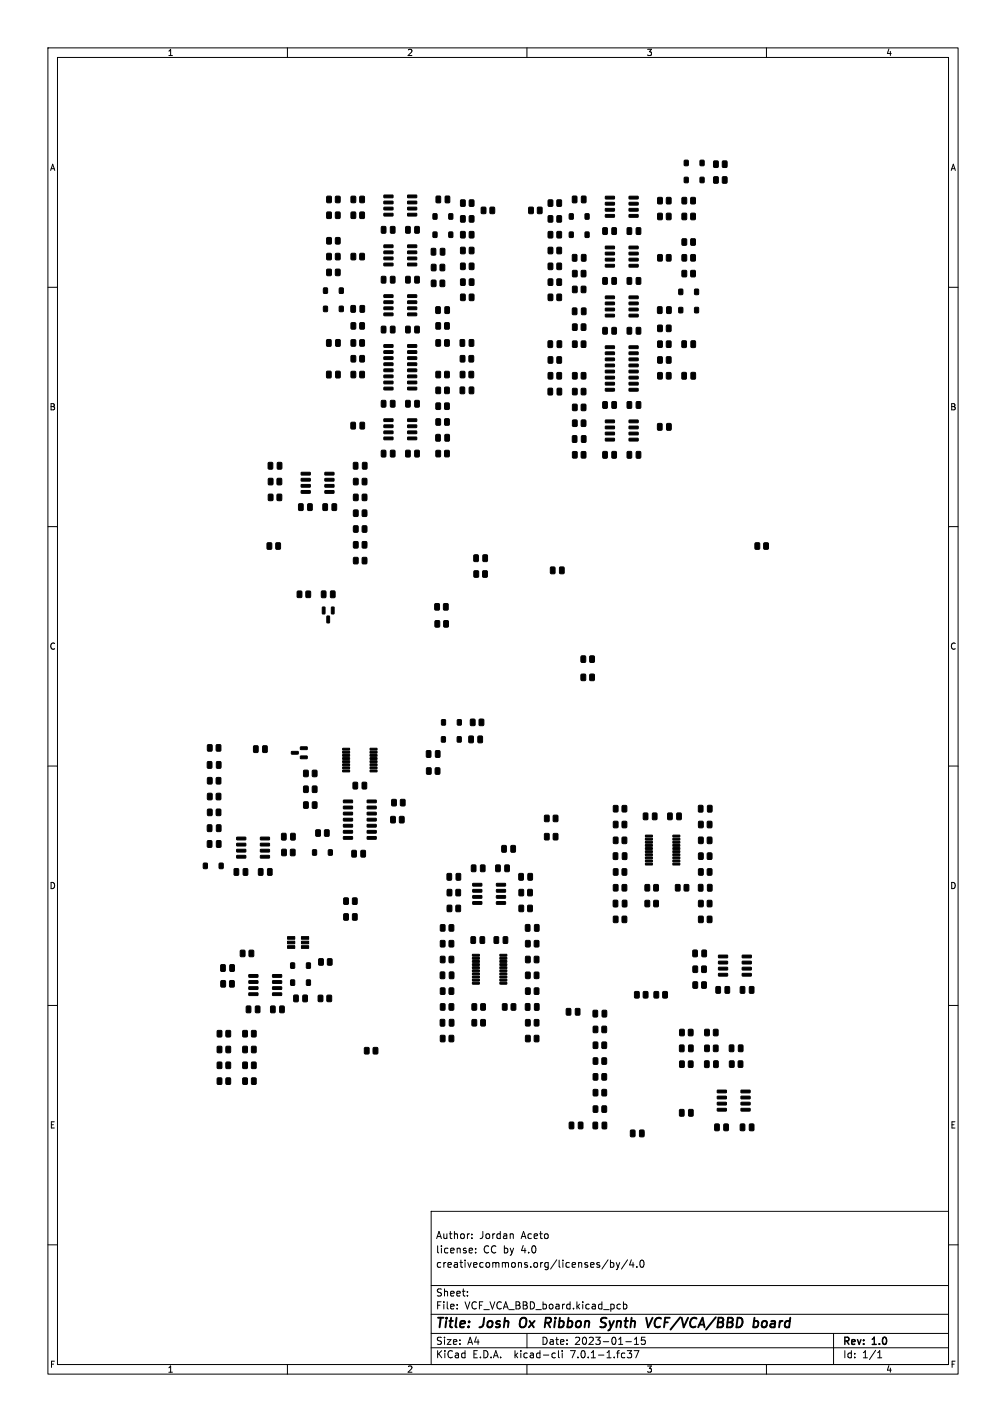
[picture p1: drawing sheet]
<svg xmlns="http://www.w3.org/2000/svg" width="210mm" height="297mm" viewBox="0 0 210 297" stroke-linecap="round" stroke-linejoin="round" font-family="sans-serif">
<defs><g id="words">
<g font-size="2.8">
<text x="91" y="277.8">Title:</text>
<text x="100.4" y="277.8">Josh</text>
<text x="109.2" y="277.8">Ox Ribbon</text>
<text x="127.3" y="277.8">Synth</text>
<text x="137.5" y="277.8">VCF/VCA/BBD</text>
<text x="160.4" y="277.8">board</text>
</g>
<g font-size="2.1">
<text x="91" y="261.9">license:</text>
<text x="91" y="258.9">Author:</text>
<text x="100.1" y="258.9">Jordan</text>
<text x="100.9" y="261.9">CC by</text>
<text x="108.8" y="258.9">Aceto</text>
<text x="108.8" y="261.9">4.0</text>
<text x="91" y="264.9">creativecommons.org/licenses/by/4.0</text>
<text x="91" y="273.6">File:</text>
<text x="91" y="270.9">Sheet:</text>
<text x="97" y="273.6">VCF_VCA_BBD_board.kicad_pcb</text>
<text x="91" y="281">Size:</text>
<text x="97.6" y="281">A4</text>
<text x="113" y="281">Date:</text>
<text x="119.9" y="281">2023-01-15</text>
<text x="176" y="281.2">Rev:</text>
<text x="182.2" y="281.2">1.0</text>
<text x="91" y="283.8">KiCad</text>
<text x="98.7" y="283.8">E.D.A.</text>
<text x="107.4" y="283.8">kicad-cli</text>
<text x="119.2" y="283.8">7.0.1-1.fc37</text>
<text x="176" y="283.8">Id:</text>
<text x="180" y="283.8">1/1</text>
</g>
<g font-size="1.8">
<text x="35" y="11.8">1</text>
<text x="85" y="11.8">2</text>
<text x="135" y="11.8">3</text>
<text x="185" y="11.8">4</text>
<text x="10.4" y="35.8">A</text>
<text x="198.4" y="35.8">A</text>
<text x="10.3" y="85.8">B</text>
<text x="198.3" y="85.8">B</text>
<text x="10.3" y="135.8">C</text>
<text x="198.3" y="135.8">C</text>
<text x="10.3" y="185.8">D</text>
<text x="198.3" y="185.8">D</text>
<text x="10.4" y="235.8">E</text>
<text x="198.4" y="235.8">E</text>
<text x="10.4" y="285.8">F</text>
<text x="35" y="286.8">1</text>
<text x="85" y="286.8">2</text>
<text x="135" y="286.8">3</text>
<text x="185" y="286.8">4</text>
<text x="198.4" y="285.8">F</text>
</g>
</g></defs>
<g fill="none" stroke="#000" stroke-width=".21">
<path d="M10 10h190v277h-190zM12 12h186v273h-186zM60 10v2M110 10v2M160 10v2M10 60h2M198 60h2M10 110h2M198 110h2M10 160h2M198 160h2M10 210h2"/>
<path d="M198 210h2M10 260h2M90 253h108v32h-108zM98.5 258.6v.1M98.5 257.8v.1M106.9 257.7l.3 .2v.8M198 260h2M90 278.5h108M90 274.5h108M90 268.5h108M95.4 273.3v.1M95.4 272.5v.1"/>
<path d="M97.6 270.6v.1M97.6 269.8v.1M98.6 260.8l.1 .3-.8 .1M99.3 261.6v.1M99.3 260.8v.1M110 278.5v3M126.9 263.1l-1.3 2M127.4 263.2v1.5M127.4 263.8l.5-.1 .3 .3-.2 .6h-.6M128.6 263.7l.4 1M129 264.7l-.4 .5M129.1 272.4l.4 .1"/>
<path d="M129.4 263.7l-.4 1M129.5 273.3l-.4 .1M130.2 272.5l.4-.1 .3 .3-.2 .6h-.5M130.2 271.9v1.5M131 263.1l-1.3 2M131.8 263.1l-.4 1.1h1M132.2 263.7v1M132.4 279.7l.5-.4v1.5M132.9 264.6v.1M133.8 263.3l.1-.1a.8 .8 0 0 1 .6 .7 .8 .8 0 0 1-.6 .8 1 1 0 0 1-.1-1.4zM133.9 279.3v.7l.2-.1h.5l.1 .6-.3 .3-.5-.1M174 278.5v6.5"/>
<path d="M60 285v2M90 281.5h108M110 285v2M115.5 282.6l.4 .1M115.9 283.5l-.4 .1M116.6 282.1v1.3l.2 .2M117.4 282.1v.1M117.4 282.6v1M130.6 280.2h1.2M130.9 282.1h1l-.5 .6 .4 .1v.7l-.2 .1-.7-.1M132.4 282.1h1l-.7 1.5M132.4 280.8h.9"/>
<path d="M160 285v2M183.2 283.6h.9M183.2 282.5l.5-.4v1.5"/>
</g>
<path d="M108.6 275.9l-.1 .7 .2 .5M125.6 276.1l.7 .3 .2 .3-.3 .4-.7 .1M126.6 275.3a.85 .85 0 0 0-1 .1M136.2 275.2l-.9 2M137.2 275.3a1.11 1.11 0 0 0 0 1.9M157.6 275.9h.4l.2 .2v.7a.66 .66 0 0 1-.8 .4M159.8 275.9l-.5 .1-.2 .3v.7l.5 .2" fill="none" stroke="#000" stroke-width=".4"/>
<g fill="#000" stroke="#000" stroke-width=".21">
<path d="M142.9 37.1h.7v1h-.7zM142.9 33.5h.7v1.1h-.7zM146.2 37.1h.7v1h-.7zM146.2 33.5h.7v1.1h-.7zM149 37l.7-.1 .2 .1 .1 1-.2 .3h-.6l-.2-.2zM149 33.7l.7-.1 .2 .1 .1 1-.2 .3h-.6l-.2-.2zM150.8 37l.7-.1 .3 .1v1l-.2 .3h-.6l-.2-.2zM150.8 33.7l.7-.1 .3 .1v1l-.2 .3h-.6l-.2-.2zM68.2 49.7l.7-.1 .3 .1v1l-.2 .3h-.6l-.2-.2zM68.2 44.3h.7l.3 .1v1l-.2 .2-.6 .1-.2-.2zM68.2 53l.7-.1 .3 .1v1l-.2 .3h-.6l-.2-.2zM68.2 56.3l.7-.1 .3 .2v.9l-.2 .3h-.6l-.2-.2z"/>
<path d="M68.2 41h.7l.3 .1v1l-.2 .2-.6 .1-.2-.2zM70.1 49.7l.7-.1 .2 .1v1l-.1 .3h-.7l-.2-.2zM70.1 44.3h.7l.2 .1v1l-.1 .2-.7 .1-.2-.2zM70.1 53l.7-.1 .2 .1v1l-.1 .3h-.7l-.2-.2zM70.1 56.3l.7-.1 .2 .2v.9l-.1 .3h-.7l-.2-.2zM70.1 41h.7l.2 .1v1l-.1 .2-.7 .1-.2-.2zM73.3 44.3h.7l.3 .1v1l-.2 .2-.6 .1-.2-.2zM73.3 53l.7-.1 .3 .1v1l-.2 .3h-.6l-.2-.2zM73.3 41h.7l.3 .1v1l-.2 .2-.6 .1-.2-.2zM75.1 44.3h.8l.2 .1v1l-.2 .2-.6 .1-.2-.2zM75.1 53l.8-.1 .2 .1v1l-.2 .3h-.6l-.2-.2zM75.1 41h.8l.2 .1v1l-.2 .2-.6 .1-.2-.2z"/>
<path d="M79.6 47.4l.7-.1 .3 .1v1.1l-.2 .2h-.6l-.2-.1zM79.6 57.8l.7-.1 .3 .1v1.1l-.2 .2h-.6l-.2-.1zM80.2 55h1.8l.1 .5h-1.9zM80.2 53.7h1.8l.1 .5-1.9 .1zM80.2 52.4h1.8l.1 .5-1.9 .1zM80.2 51.2l1.8-.1 .1 .5-1.9 .1zM80.2 44.6l1.8-.1 .1 .5-1.9 .1zM80.2 43.3h1.8l.1 .5h-1.9zM80.2 42h1.8l.1 .5-1.9 .1zM80.2 40.8l1.8-.1 .1 .5-1.9 .1zM81.5 47.4l.7-.1 .3 .1v1.1l-.2 .2h-.6l-.2-.1zM81.5 57.8l.7-.1 .3 .1v1.1l-.2 .2h-.6l-.2-.1z"/>
<path d="M84.7 47.4l.7-.1 .2 .1 .1 1.1-.2 .2h-.6l-.2-.1zM84.7 57.8l.7-.1 .2 .1 .1 1.1-.2 .2h-.6l-.2-.1zM85.1 51.2l1.8-.1 .1 .5-1.8 .1zM85.1 52.4h1.8l.1 .5-1.8 .1zM85.1 53.7h1.8l.1 .5-1.8 .1zM85.1 55h1.8l.1 .5h-1.8zM85.1 40.8l1.8-.1 .1 .5-1.8 .1zM85.1 42h1.8l.1 .5-1.8 .1zM85.1 43.3h1.8l.1 .5h-1.8zM85.1 44.6l1.8-.1 .1 .5-1.8 .1zM86.6 47.4l.7-.1 .2 .1 .1 1.1-.2 .2h-.6l-.2-.1zM86.6 57.8l.7-.1 .2 .1 .1 1.1-.2 .2h-.6l-.2-.1z"/>
<path d="M90.1 51.9h.6l.3 .1v1.1l-.2 .2h-.6l-.2-.2zM90.1 55.3l.7-.1 .2 .1v1l-.1 .3h-.6l-.3-.2zM90.1 58.6l.7-.1 .2 .1v1l-.1 .3h-.6l-.3-.2zM90.4 48.5h.8v1.1h-.8zM91.1 41l.7-.1 .2 .2v1l-.1 .3h-.6l-.3-.2zM90.4 44.7h.8v1h-.8zM91.9 55.3l.7-.1 .2 .1 .1 1-.2 .3h-.6l-.2-.2zM91.9 58.6l.7-.1 .2 .1 .1 1-.2 .3h-.6l-.2-.2zM92 51.9h.6l.3 .1v1.1l-.2 .2h-.6l-.2-.2zM93 41l.7-.1 .2 .2v1l-.1 .3h-.6l-.3-.2zM93.7 48.5h.8v1.1h-.8zM93.7 44.7h.8v1h-.8z"/>
<path d="M96.2 51.7l.7-.1 .2 .2v1l-.1 .2h-.6l-.3-.1zM96.2 48.4l.7-.1 .2 .2v1l-.1 .2h-.6l-.3-.1zM96.2 41.8l.7-.1 .2 .2v1l-.1 .2h-.6l-.3-.1zM96.2 55l.7-.1 .2 .2v1l-.1 .2h-.6l-.3-.1zM96.2 58.3l.7-.1 .2 .2v1l-.1 .2h-.6l-.3-.1zM96.2 45.1l.7-.1 .2 .2v1l-.1 .2h-.6l-.3-.1zM98 51.7l.7-.1 .2 .2 .1 1-.2 .2h-.6l-.2-.1zM98 48.4l.7-.1 .2 .2 .1 1-.2 .2h-.6l-.2-.1zM98 41.8l.7-.1 .2 .2 .1 1-.2 .2h-.6l-.2-.1zM98 55l.7-.1 .2 .2 .1 1-.2 .2h-.6l-.2-.1zM98 58.3l.7-.1 .2 .2 .1 1-.2 .2h-.6l-.2-.1zM98 45.1l.7-.1 .2 .2 .1 1-.2 .2h-.6l-.2-.1z"/>
<path d="M100.5 43.3l.7-.1 .2 .2 .1 1-.2 .2h-.6l-.3-.1zM102.3 43.3l.7-.1 .3 .2v1l-.2 .2h-.6l-.2-.1zM110.4 43.3l.7-.1 .2 .2 .1 1-.2 .2h-.6l-.2-.1zM112.2 43.3l.7-.1 .3 .2v1l-.2 .2h-.6l-.2-.1zM114.5 55l.7-.1 .2 .2v1l-.1 .2h-.7l-.2-.1zM114.5 58.3l.7-.1 .2 .2v1l-.1 .2h-.7l-.2-.1zM114.5 51.7l.7-.1 .2 .2v1l-.1 .2h-.7l-.2-.1zM114.5 41.8l.7-.1 .2 .2v1l-.1 .2h-.7l-.2-.1zM114.5 48.4l.7-.1 .2 .2v1l-.1 .2h-.7l-.2-.1zM114.5 45.1l.7-.1 .2 .2v1l-.1 .2h-.7l-.2-.1zM116.3 55l.7-.1 .2 .2v1l-.1 .2h-.6l-.3-.1zM116.3 58.3l.7-.1 .2 .2v1l-.1 .2h-.6l-.3-.1z"/>
<path d="M116.3 51.7l.7-.1 .2 .2v1l-.1 .2h-.6l-.3-.1zM116.3 41.8l.7-.1 .2 .2v1l-.1 .2h-.6l-.3-.1zM116.3 48.4l.7-.1 .2 .2v1l-.1 .2h-.6l-.3-.1zM116.3 45.1l.7-.1 .2 .2v1l-.1 .2h-.6l-.3-.1zM118.9 44.7h.7v1h-.7zM118.9 48.5h.7v1.1h-.7zM119.5 41l.7-.1 .2 .2 .1 1-.2 .3h-.6l-.2-.2zM119.5 53.2l.7-.1 .2 .2 .1 1-.2 .3h-.6l-.2-.2zM119.6 56.5l.7-.1 .2 .2v1l-.2 .2-.6 .1-.2-.2zM122.2 44.7h.7v1h-.7zM121.4 56.5l.7-.1 .2 .2v1l-.1 .2-.6 .1-.3-.2zM121.4 41l.7-.1 .2 .2 .1 1-.2 .3h-.6l-.2-.2z"/>
<path d="M121.4 53.2l.7-.1 .2 .2 .1 1-.2 .3h-.6l-.2-.2zM122.2 48.5h.7v1.1h-.7zM125.9 47.6l.7-.1 .2 .2v1l-.2 .3h-.5l-.3-.2zM125.9 58l.7-.1 .2 .2v1l-.2 .3h-.5l-.3-.2zM126.4 44.8h1.8l.1 .5-1.9 .1zM126.4 43.6l1.8-.1 .1 .5-1.9 .1zM126.4 42.3h1.8l.1 .5h-1.9zM126.4 41h1.8l.1 .5-1.9 .1zM126.4 55.2h1.8l.1 .5-1.9 .1zM126.4 54l1.8-.1 .1 .5-1.9 .1zM126.4 52.7h1.8l.1 .5h-1.9zM126.4 51.4h1.8l.1 .5-1.9 .1z"/>
<path d="M127.8 47.6l.7-.1 .2 .2v1l-.2 .3h-.5l-.3-.2zM127.8 58l.7-.1 .2 .2v1l-.2 .3h-.5l-.3-.2zM131 58l.6-.1 .3 .2v1l-.2 .3h-.6l-.2-.2zM131 47.6l.6-.1 .3 .2v1l-.2 .3h-.6l-.2-.2zM131.3 41h1.9v.5l-1.8 .1zM131.3 42.3h1.9v.5h-1.8zM131.3 43.6l1.9-.1v.5l-1.8 .1zM131.3 44.8h1.9v.5l-1.8 .1zM131.3 51.4h1.9v.5l-1.8 .1zM131.3 52.7h1.9v.5h-1.8zM131.3 54l1.9-.1v.5l-1.8 .1zM131.3 55.2h1.9v.5l-1.8 .1z"/>
<path d="M132.9 58l.6-.1 .3 .2v1l-.2 .3h-.6l-.2-.2zM132.9 47.6l.6-.1 .3 .2v1l-.2 .3h-.6l-.2-.2zM137.3 41.3l.7-.1 .3 .2v1l-.2 .2h-.6l-.2-.1zM137.3 53.2l.7-.1 .3 .2v1l-.2 .2h-.6l-.2-.1zM137.3 44.6l.7-.1 .3 .2v1l-.2 .2h-.6l-.2-.1zM139.2 41.3l.7-.1 .2 .2v1l-.1 .2h-.7l-.2-.1zM139.2 53.2l.7-.1 .2 .2v1l-.1 .2h-.7l-.2-.1zM139.2 44.6l.7-.1 .2 .2v1l-.1 .2h-.7l-.2-.1zM142.4 41.3l.7-.1 .2 .2 .1 1-.2 .2h-.6l-.2-.1zM142.4 56.5l.7-.1 .2 .2 .1 1-.2 .2-.6 .1-.2-.2zM142.4 53.2l.7-.1 .2 .2 .1 1-.2 .2h-.6l-.2-.1zM142.4 44.6l.7-.1 .2 .2 .1 1-.2 .2h-.6l-.2-.1z"/>
<path d="M142.4 49.9l.7-.1 .2 .2 .1 1-.2 .2h-.6l-.2-.1zM144.2 41.3l.7-.1 .3 .2v1l-.2 .2h-.6l-.2-.1zM144.2 56.5l.7-.1 .3 .2v1l-.2 .2-.6 .1-.2-.2zM144.2 53.2l.7-.1 .3 .2v1l-.2 .2h-.6l-.2-.1zM144.2 44.6l.7-.1 .3 .2v1l-.2 .2h-.6l-.2-.1zM144.2 49.9l.7-.1 .3 .2v1l-.2 .2h-.6l-.2-.1zM67.6 64h.7v1.1h-.7zM67.6 60.2h.7v1h-.7zM68.2 77.6l.7-.1 .2 .2v1l-.1 .2-.6 .1-.2-.2zM68.2 71l.7-.1 .2 .2v1l-.1 .2-.6 .1-.2-.2zM70.1 77.6l.7-.1 .2 .2v1l-.1 .2-.6 .1-.2-.2zM70.1 71l.7-.1 .2 .2v1l-.1 .2-.6 .1-.2-.2z"/>
<path d="M70.9 64h.7v1.1h-.7zM70.9 60.2h.7v1h-.7zM73.3 74.3l.7-.1 .3 .2v1l-.2 .2h-.6l-.2-.1zM73.3 67.4h.7l.3 .1v1l-.2 .3h-.6l-.2-.2zM73.3 63.9l.7-.1 .2 .1v1.1l-.1 .2h-.6l-.3-.1zM73.3 71l.7-.1 .3 .2v1l-.2 .2h-.6l-.2-.1zM73.3 77.6l.7-.1 .3 .2v1l-.2 .2h-.6l-.2-.1zM75.1 74.3l.8-.1 .2 .2v1l-.2 .2h-.6l-.2-.1zM75.1 67.4h.8l.2 .1v1l-.2 .3h-.6l-.2-.2zM75.1 71l.8-.1 .2 .2v1l-.2 .2h-.6l-.2-.1zM75.1 77.6l.8-.1 .2 .2v1l-.2 .2h-.6l-.2-.1zM75.2 63.9l.7-.1 .2 .1v1.1l-.1 .2h-.6l-.3-.1z"/>
<path d="M79.6 68.2l.7-.1 .3 .2v1l-.2 .2-.6 .1-.2-.2zM80.2 78.4l1.8-.1 .1 .5-1.9 .1zM80.2 77.1h1.8l.1 .5h-1.9zM80.2 75.8h1.8l.1 .5-1.9 .1zM80.2 74.5h1.8l.1 .5-1.9 .1zM80.2 73.3l1.8-.1 .1 .5-1.9 .1zM80.2 72h1.8l.1 .5-1.9 .1zM80.2 65.4h1.8l.1 .5h-1.9zM80.2 64.1h1.8l.1 .5-1.9 .1zM80.2 62.9l1.8-.1 .1 .5-1.9 .1zM80.2 61.6h1.8l.1 .5h-1.9zM81.5 68.2l.7-.1 .3 .2v1l-.2 .2-.6 .1-.2-.2z"/>
<path d="M84.7 68.2l.7-.1 .2 .2 .1 1-.2 .2-.6 .1-.2-.2zM85.1 72h1.8l.1 .5-1.8 .1zM85.1 73.3l1.8-.1 .1 .5-1.8 .1zM85.1 74.5h1.8l.1 .5-1.8 .1zM85.1 75.8h1.8l.1 .5-1.8 .1zM85.1 77.1h1.8l.1 .5h-1.8zM85.1 78.4l1.8-.1 .1 .5-1.8 .1zM85.1 61.6h1.8l.1 .5h-1.8zM85.1 62.9l1.8-.1 .1 .5-1.8 .1zM85.1 64.1h1.8l.1 .5-1.8 .1zM85.1 65.4h1.8l.1 .5h-1.8zM86.6 68.2l.7-.1 .2 .2 .1 1-.2 .2-.6 .1-.2-.2z"/>
<path d="M91 64.1l.7-.1 .2 .2v1l-.1 .3h-.6l-.2-.2zM91 77.6l.7-.1 .3 .2v1l-.2 .2h-.6l-.2-.1zM91 67.4h.7l.3 .1v1l-.2 .3h-.6l-.2-.2zM91 71l.7-.1 .3 .2v1l-.2 .2h-.6l-.2-.1zM92.9 77.6l.7-.1 .2 .2v1l-.1 .2h-.7l-.2-.1zM92.9 67.4h.7l.2 .1v1l-.1 .3h-.7l-.2-.2zM92.9 71l.7-.1 .2 .2v1l-.1 .2h-.7l-.2-.1zM92.9 64.1l.7-.1 .2 .2v1l-.1 .3h-.6l-.2-.2zM96.1 71l.7-.1 .2 .2v1l-.1 .2-.6 .1-.3-.2zM96.1 77.6l.7-.1 .3 .2v1l-.2 .2h-.6l-.2-.1zM96.1 74.3l.7-.1 .3 .2v1l-.2 .2h-.6l-.2-.1zM96.2 61.5l.7-.1 .2 .2v1l-.1 .2h-.6l-.3-.2z"/>
<path d="M98 71l.7-.1 .2 .2v1l-.1 .2-.6 .1-.3-.2zM97.9 77.6l.7-.1 .3 .2v1l-.2 .2h-.6l-.2-.1zM97.9 74.3l.7-.1 .3 .2v1l-.2 .2h-.6l-.2-.1zM98 61.5l.7-.1 .2 .2 .1 1-.2 .2h-.6l-.2-.2zM114.5 77.9l.7-.1 .2 .1v1l-.1 .3h-.7l-.2-.2zM114.5 74.6l.7-.1 .2 .1v1l-.1 .3h-.7l-.2-.2zM114.4 71.2h.7l.3 .1v1.1l-.2 .2h-.6l-.2-.1zM114.5 61.5l.7-.1 .2 .2v1l-.1 .2h-.7l-.2-.2zM116.3 77.9l.7-.1 .2 .1v1l-.1 .3h-.6l-.3-.2zM116.3 74.6l.7-.1 .2 .1v1l-.1 .3h-.6l-.3-.2zM116.3 61.5l.7-.1 .2 .2v1l-.1 .2h-.6l-.3-.2zM116.3 71.2h.7l.3 .1v1.1l-.2 .2h-.6l-.2-.1z"/>
<path d="M119.6 59.8h.7l.2 .1v1l-.2 .2-.6 .1-.2-.2zM119.5 64.4l.7-.1 .2 .2 .1 1-.2 .2h-.6l-.2-.1zM119.6 71.3l.7-.1 .2 .1v1l-.2 .3h-.6l-.2-.2zM119.6 67.7l.7-.1 .2 .2v1l-.2 .2h-.6l-.2-.1zM119.6 77.9l.7-.1 .2 .1v1l-.2 .3h-.6l-.2-.2zM121.4 59.8h.7l.2 .1v1l-.1 .2-.6 .1-.3-.2zM121.4 71.3l.7-.1 .2 .1v1l-.1 .3h-.6l-.3-.2zM121.4 67.7l.7-.1 .2 .2v1l-.1 .2h-.6l-.3-.1zM121.4 77.9l.7-.1 .2 .1v1l-.1 .3h-.6l-.3-.2zM121.4 64.4l.7-.1 .2 .2 .1 1-.2 .2h-.6l-.2-.1zM125.9 68.4h.7l.2 .1v1.1l-.2 .2h-.5l-.3-.1zM126.4 65.7l1.8-.1 .1 .5-1.9 .1z"/>
<path d="M126.4 64.4h1.8l.1 .5h-1.9zM126.4 63.1h1.8l.1 .5-1.9 .1zM126.4 61.8h1.8l.1 .5-1.9 .1zM126.4 78.6h1.8l.1 .5-1.9 .1zM126.4 77.3h1.8l.1 .5-1.9 .1zM126.4 76.1l1.8-.1 .1 .5-1.9 .1zM126.4 74.8h1.8l.1 .5h-1.9zM126.4 73.5h1.8l.1 .5-1.9 .1zM126.4 72.3l1.8-.1 .1 .5-1.9 .1zM127.8 68.4h.7l.2 .1v1.1l-.2 .2h-.5l-.3-.1zM131 68.4h.6l.3 .1v1.1l-.2 .2h-.6l-.2-.1zM132.9 68.4h.6l.3 .1v1.1l-.2 .2h-.6l-.2-.1z"/>
<path d="M131.3 61.8h1.9v.5l-1.8 .1zM131.3 63.1h1.9v.5l-1.8 .1zM131.3 64.4h1.9v.5h-1.8zM131.3 65.7l1.9-.1v.5l-1.8 .1zM131.3 72.3l1.9-.1v.5l-1.8 .1zM131.3 73.5h1.9v.5l-1.8 .1zM131.3 74.8h1.9v.5h-1.8zM131.3 76.1l1.9-.1v.5l-1.8 .1zM131.3 77.3h1.9v.5l-1.8 .1zM131.3 78.6h1.9v.5l-1.8 .1zM137.3 64.1l.7-.1 .2 .2v1l-.1 .3h-.6l-.2-.2zM137.3 77.9l.7-.1 .3 .1v1l-.2 .3h-.6l-.2-.2z"/>
<path d="M137.3 71.3l.7-.1 .3 .1v1l-.2 .3h-.6l-.2-.2zM137.3 68l.7-.1 .3 .1v1l-.2 .3h-.6l-.2-.2zM137.3 74.6l.7-.1 .3 .1v1l-.2 .3h-.6l-.2-.2zM139.2 77.9l.7-.1 .2 .1v1l-.1 .3h-.7l-.2-.2zM139.2 71.3l.7-.1 .2 .1v1l-.1 .3h-.7l-.2-.2zM139.2 64.1l.7-.1 .2 .2v1l-.1 .3h-.6l-.2-.2zM139.2 68l.7-.1 .2 .1v1l-.1 .3h-.7l-.2-.2zM139.2 74.6l.7-.1 .2 .1v1l-.1 .3h-.7l-.2-.2zM141.7 64.2h.8v1.1h-.8zM141.7 60.4h.8v1.1h-.8zM142.4 71.2h.7l.2 .1v1.1l-.1 .2h-.6l-.3-.1zM142.4 77.8h.7l.2 .1v1.1l-.1 .2h-.6l-.3-.1z"/>
<path d="M144.3 71.2h.7l.2 .1v1.1l-.1 .2h-.6l-.3-.1zM144.3 77.8h.7l.2 .1v1.1l-.1 .2h-.6l-.3-.1zM145 64.2h.8v1.1h-.8zM145 60.4h.8v1.1h-.8zM56 96.6h.7l.2 .1 .1 1.1-.2 .2h-.6l-.2-.1zM57.9 96.6h.7l.2 .1 .1 1.1-.2 .2h-.6l-.2-.1zM62.9 98.7l1.8-.1 .1 .5-1.9 .1zM67.8 98.7l1.9-.1v.5l-1.8 .1zM73.8 96.6h.7l.2 .1v1.1l-.1 .2h-.6l-.2-.1zM73.3 88.2h.7l.2 .1v1.1l-.1 .2h-.6l-.3-.1zM75.7 96.6h.7l.2 .1v1.1l-.1 .2h-.6l-.2-.1zM75.2 88.2h.7l.2 .1v1.1l-.1 .2h-.6l-.3-.1z"/>
<path d="M79.6 83.7l.7-.1 .3 .2v1l-.2 .2-.6 .1-.2-.2zM79.6 94.1l.7-.1 .3 .2v1l-.2 .2-.6 .1-.2-.2zM80.2 80.9h1.8l.1 .5h-1.9zM80.2 79.6h1.8l.1 .5-1.9 .1zM80.2 91.3h1.8l.1 .5-1.9 .1zM80.2 90h1.8l.1 .5-1.9 .1zM80.2 88.8l1.8-.1 .1 .5-1.9 .1zM80.2 87.5h1.8l.1 .5h-1.9zM81.5 83.7l.7-.1 .3 .2v1l-.2 .2-.6 .1-.2-.2zM81.5 94.1l.7-.1 .3 .2v1l-.2 .2-.6 .1-.2-.2zM84.7 94.1l.7-.1 .2 .2 .1 1-.2 .2-.6 .1-.2-.2zM84.7 83.7l.7-.1 .2 .2 .1 1-.2 .2-.6 .1-.2-.2z"/>
<path d="M85.1 79.6h1.8l.1 .5-1.8 .1zM85.1 80.9h1.8l.1 .5h-1.8zM85.1 87.5h1.8l.1 .5h-1.8zM85.1 88.8l1.8-.1 .1 .5-1.8 .1zM85.1 90h1.8l.1 .5-1.8 .1zM85.1 91.3h1.8l.1 .5-1.8 .1zM86.6 94.1l.7-.1 .2 .2 .1 1-.2 .2-.6 .1-.2-.2zM86.6 83.7l.7-.1 .2 .2 .1 1-.2 .2-.6 .1-.2-.2zM91 80.9l.7-.1 .3 .2v1l-.2 .2h-.6l-.2-.1zM91 90.8l.7-.1 .2 .2v1l-.1 .2-.6 .1-.2-.2zM91 87.5l.7-.1 .3 .2v1l-.2 .2h-.6l-.2-.1zM91 84.2l.7-.1 .3 .2v1l-.2 .2h-.6l-.2-.1z"/>
<path d="M91 94.1l.7-.1 .3 .2v1l-.2 .2h-.6l-.2-.1zM92.9 80.9l.7-.1 .2 .2v1l-.1 .2h-.7l-.2-.1zM92.9 87.5l.7-.1 .2 .2v1l-.1 .2h-.7l-.2-.1zM92.9 84.2l.7-.1 .2 .2v1l-.1 .2h-.7l-.2-.1zM92.9 94.1l.7-.1 .2 .2v1l-.1 .2h-.7l-.2-.1zM92.9 90.8l.7-.1 .2 .2v1l-.1 .2-.6 .1-.2-.2zM96.1 80.9l.7-.1 .2 .2v1l-.1 .2-.6 .1-.3-.2zM98 80.9l.7-.1 .2 .2v1l-.1 .2-.6 .1-.3-.2zM114.4 81.1h.7l.3 .1v1.1l-.2 .2h-.6l-.2-.1zM116.3 81.1h.7l.3 .1v1.1l-.2 .2h-.6l-.2-.1zM119.5 91h.7l.2 .1 .1 1.1-.2 .2h-.6l-.2-.1zM119.6 84.5l.7-.1 .2 .1v1l-.2 .3h-.6l-.2-.2z"/>
<path d="M119.6 87.8l.7-.1 .2 .1v1l-.2 .3h-.6l-.2-.2zM119.6 94.4l.7-.1 .2 .2v.9l-.2 .3h-.6l-.2-.2zM119.6 81.2l.7-.1 .2 .1v1l-.2 .3h-.6l-.2-.2zM121.4 84.5l.7-.1 .2 .1v1l-.1 .3h-.6l-.3-.2zM121.4 87.8l.7-.1 .2 .1v1l-.1 .3h-.6l-.3-.2zM121.4 94.4l.7-.1 .2 .2v.9l-.1 .3h-.6l-.3-.2zM121.4 91h.7l.2 .1 .1 1.1-.2 .2h-.6l-.2-.1zM121.4 81.2l.7-.1 .2 .1v1l-.1 .3h-.6l-.3-.2zM125.9 83.9h.7l.2 .1v1.1l-.2 .2h-.5l-.3-.1zM125.9 94.3h.7l.2 .1v1.1l-.2 .2h-.5l-.3-.1zM126.4 91.6l1.8-.1 .1 .5-1.9 .1zM126.4 90.3h1.8l.1 .5h-1.9z"/>
<path d="M126.4 89h1.8l.1 .5-1.9 .1zM126.4 87.8l1.8-.1 .1 .5-1.9 .1zM126.4 81.2l1.8-.1 .1 .5-1.9 .1zM126.4 79.9l1.8-.1 .1 .5-1.9 .1zM127.8 83.9h.7l.2 .1v1.1l-.2 .2h-.5l-.3-.1zM127.8 94.3h.7l.2 .1v1.1l-.2 .2h-.5l-.3-.1zM131 83.9h.6l.3 .1v1.1l-.2 .2h-.6l-.2-.1zM131 94.3h.6l.3 .1v1.1l-.2 .2h-.6l-.2-.1zM131.3 87.8l1.9-.1v.5l-1.8 .1zM131.3 89h1.9v.5l-1.8 .1zM131.3 90.3h1.9v.5h-1.8zM131.3 91.6l1.9-.1v.5l-1.8 .1z"/>
<path d="M131.3 79.9l1.9-.1v.5l-1.8 .1zM131.3 81.2l1.9-.1v.5l-1.8 .1zM132.9 83.9h.6l.3 .1v1.1l-.2 .2h-.6l-.2-.1zM132.9 94.3h.6l.3 .1v1.1l-.2 .2h-.6l-.2-.1zM137.3 88.5l.7-.1 .2 .2v1l-.1 .3h-.6l-.2-.2zM139.2 88.5l.7-.1 .2 .2v1l-.1 .3h-.6l-.2-.2zM55.8 113.4l.7-.1 .2 .2v1l-.1 .2h-.6l-.3-.1zM56.1 103.3l.7-.1 .2 .1v1l-.2 .3h-.6l-.2-.2zM56.1 100l.7-.1 .2 .1v1l-.2 .3h-.6l-.2-.2zM57.6 113.4l.7-.1 .3 .2v1l-.2 .2h-.6l-.2-.1zM57.9 103.3l.7-.1 .2 .1v1l-.1 .3h-.6l-.3-.2zM57.9 100l.7-.1 .2 .1v1l-.1 .3h-.6l-.3-.2z"/>
<path d="M62.4 105.3l.7-.1 .2 .1v1.1l-.2 .2h-.5l-.3-.1zM62.9 102.5h1.8l.1 .5h-1.9zM62.9 101.2h1.8l.1 .5-1.9 .1zM62.9 99.9h1.8l.1 .5-1.9 .1zM64.3 105.3l.7-.1 .2 .1v1.1l-.2 .2h-.5l-.3-.1zM67.5 105.3l.6-.1 .3 .1v1.1l-.2 .2h-.6l-.2-.1zM67.8 99.9h1.9v.5l-1.8 .1zM67.8 101.2h1.9v.5l-1.8 .1zM67.8 102.5h1.9v.5h-1.8zM69.4 105.3l.6-.1 .3 .1v1.1l-.2 .2h-.6l-.2-.1zM73.8 100l.7-.1 .3 .1v1l-.2 .3h-.6l-.2-.2zM73.8 113.2l.7-.1 .3 .1v1l-.2 .3h-.6l-.2-.2z"/>
<path d="M73.8 109.9l.7-.1 .3 .1v1l-.2 .3h-.6l-.2-.2zM73.8 106.6l.7-.1 .3 .1v1l-.2 .3h-.6l-.2-.2zM73.8 103.3l.7-.1 .3 .1v1l-.2 .3h-.6l-.2-.2zM73.8 116.5l.7-.1 .3 .1v1l-.2 .3h-.6l-.2-.2zM75.7 100l.7-.1 .2 .1v1l-.1 .3h-.7l-.2-.2zM75.7 113.2l.7-.1 .2 .1v1l-.1 .3h-.7l-.2-.2zM75.7 109.9l.7-.1 .2 .1v1l-.1 .3h-.7l-.2-.2zM75.7 106.6l.7-.1 .2 .1v1l-.1 .3h-.7l-.2-.2zM75.7 103.3l.7-.1 .2 .1v1l-.1 .3h-.7l-.2-.2zM75.7 116.5l.7-.1 .2 .1v1l-.1 .3h-.7l-.2-.2zM99 115.9h.6l.3 .1v1.1l-.2 .2h-.6l-.2-.1zM100.9 115.9h.6l.3 .1v1.1l-.2 .2h-.6l-.2-.1z"/>
<path d="M115 118.5l.6-.1 .3 .2v1l-.2 .2-.6 .1-.2-.2zM116.9 118.5l.6-.1 .3 .2v1l-.2 .2-.6 .1-.2-.2zM157.7 113.4l.7-.1 .2 .2v1l-.2 .2h-.6l-.2-.1zM159.5 113.4l.7-.1 .2 .2v1l-.1 .2h-.6l-.3-.1zM62.1 123.5l.7-.1 .2 .2v1l-.1 .2h-.6l-.3-.1zM63.9 123.5l.7-.1 .2 .2 .1 1-.2 .2h-.6l-.2-.1zM67.1 123.5l.7-.1 .2 .2 .1 1-.2 .2-.6 .1-.2-.2zM67.3 126.8l.6 .1-.1 1.3h-.5zM68.3 128.7h.5l-.1 1.4-.5-.1zM69 123.5l.7-.1 .2 .2 .1 1-.2 .2-.6 .1-.2-.2zM69.2 126.8l.6 .1-.1 1.3h-.5zM90.8 126.1l.7-.1 .2 .2 .1 1-.2 .2h-.6l-.3-.1z"/>
<path d="M90.9 129.7l.7-.1 .2 .2v1l-.2 .2h-.6l-.2-.2zM92.6 126.1l.7-.1 .3 .2v1l-.2 .2h-.6l-.2-.1zM92.7 129.7l.7-.1 .2 .2v1l-.1 .2h-.6l-.3-.2zM99 119.3l.7-.1 .2 .1v1l-.1 .3h-.6l-.3-.2zM100.8 119.3l.7-.1 .2 .1 .1 1-.2 .3h-.6l-.3-.2zM121.3 137h.7l.3 .1v1l-.2 .2-.6 .1-.2-.2zM123.2 137h.7l.2 .1v1l-.1 .2-.7 .1-.2-.2zM43.4 155.6l.7-.1 .2 .2v1l-.2 .2h-.6l-.2-.1zM45.2 155.6l.7-.1 .2 .2v1l-.1 .2h-.6l-.3-.1zM53 155.8l.7-.1 .2 .2v1l-.1 .3h-.6l-.3-.2zM54.9 155.8l.7-.1 .2 .2v1l-.1 .3h-.6l-.3-.2zM60.9 157l1.3-.1 .1 .5-1.4 .1z"/>
<path d="M62.7 156h1.4v.5l-1.3 .1zM62.7 157.9h1.4v.5l-1.3 .1zM71.5 159.6l1.4-.1 .1 .4h-1.4zM71.5 158.9h1.4l.1 .3-1.4 .1zM71.5 158.3l1.4-.1 .1 .4h-1.4zM71.5 157.6h1.4l.1 .3-1.4 .1zM71.5 157l1.4-.1 .1 .4h-1.4zM71.5 156.3h1.4l.1 .3-1.4 .1zM77.3 156.3h1.4v.3l-1.4 .1zM77.3 157l1.4-.1v.4h-1.4zM77.3 157.6h1.4v.3l-1.4 .1zM77.3 158.3l1.4-.1v.4h-1.4z"/>
<path d="M77.3 158.9h1.4v.3l-1.4 .1zM77.3 159.6l1.4-.1v.4h-1.4zM89 156.8h.7l.3 .1v1.1l-.2 .2h-.6l-.2-.1zM90.9 156.8h.7l.3 .1v1.1l-.2 .2h-.6l-.2-.1zM92.2 150.3h.8v1.1h-.8zM92.2 153.9h.7v1.1h-.7zM95.5 150.3h.8v1.1h-.8zM95.5 153.9h.7v1.1h-.7zM97.9 153.8l.7-.1 .2 .2v1l-.1 .2-.6 .1-.2-.2zM98.2 150.2h.7l.3 .1v1l-.2 .3h-.6l-.2-.2zM99.8 153.8l.7-.1 .2 .2v1l-.1 .2-.6 .1-.2-.2zM100.1 150.2h.7l.2 .1v1l-.1 .3h-.7l-.2-.2z"/>
<path d="M121.3 140.9l.7-.1 .3 .1v1l-.2 .3h-.6l-.2-.2zM123.2 140.9l.7-.1 .2 .1v1l-.1 .3h-.7l-.2-.2zM43.3 175.6h.7l.2 .1 .1 1.1-.2 .2h-.6l-.2-.2zM43.4 169h.7l.2 .1v1l-.2 .3h-.6l-.2-.2zM43.4 162.4h.7l.2 .1v1l-.2 .2-.6 .1-.2-.2zM43.3 159.1l.7-.1 .2 .2 .1 1-.2 .3h-.6l-.2-.2zM43.3 172.3l.7-.1 .2 .2 .1 1-.2 .3h-.6l-.2-.2zM43.4 165.7h.7l.2 .1v1l-.2 .3h-.6l-.2-.2zM45.2 169h.7l.2 .1v1l-.1 .3h-.6l-.3-.2zM45.2 162.4h.7l.2 .1v1l-.1 .2-.6 .1-.3-.2zM45.2 175.6h.7l.2 .1 .1 1.1-.2 .2h-.6l-.2-.2zM45.2 165.7h.7l.2 .1v1l-.1 .3h-.6l-.3-.2z"/>
<path d="M45.2 159.1l.7-.1 .2 .2 .1 1-.2 .3h-.6l-.2-.2zM45.2 172.3l.7-.1 .2 .2 .1 1-.2 .3h-.6l-.2-.2zM49.4 178.7h1.8l.1 .5h-1.8zM49.4 177.4h1.8l.1 .5-1.8 .1zM49.4 176.1h1.8l.1 .5-1.8 .1zM49.4 174.9l1.8-.1 .1 .5-1.8 .1zM54.4 174.9l1.8-.1 .1 .5-1.9 .1zM54.4 176.1h1.8l.1 .5-1.9 .1zM54.4 177.4h1.8l.1 .5-1.9 .1zM54.4 178.7h1.8l.1 .5h-1.9zM58.8 174.1l.7-.1 .2 .2v1l-.1 .3h-.6l-.2-.2zM58.8 177.4h.7l.3 .1v1l-.2 .2-.6 .1-.2-.2z"/>
<path d="M60.7 174.1l.7-.1 .2 .2v1l-.1 .3h-.6l-.2-.2zM60.7 177.4h.7l.2 .1v1l-.1 .2-.7 .1-.2-.2zM63.4 164.2l.7-.1 .3 .2v1l-.2 .2h-.6l-.2-.1zM63.4 167.5l.7-.1 .3 .2v1l-.2 .2h-.6l-.2-.1zM63.4 160.9l.7-.1 .3 .2v1l-.2 .2h-.6l-.2-.1zM65.3 177.5h.7v1.1h-.7zM66 173.4l.7-.1 .2 .1v1l-.1 .3h-.7l-.2-.2zM65.2 164.2l.7-.1 .3 .2v1l-.2 .2h-.6l-.2-.1zM65.2 167.5l.7-.1 .3 .2v1l-.2 .2h-.6l-.2-.1zM65.2 160.9l.7-.1 .3 .2v1l-.2 .2h-.6l-.2-.1zM67.8 173.4l.7-.1 .2 .1v1l-.1 .3h-.6l-.3-.2zM68.6 177.5h.7v1.1h-.7z"/>
<path d="M71.5 160.9l1.4-.1 .1 .4h-1.4zM71.5 160.2h1.4l.1 .3-1.4 .1zM73.5 177.7l.7-.1 .2 .1v1.1l-.1 .2h-.6l-.3-.1zM71.7 174.7h1.8l.1 .5-1.8 .1zM71.7 173.5l1.8-.1 .1 .5-1.8 .1zM71.7 172.2h1.8l.1 .5-1.8 .1zM71.7 170.9h1.8l.1 .5-1.8 .1zM71.7 169.7l1.8-.1 .1 .5-1.8 .1zM71.7 168.4h1.8l.1 .5h-1.8zM71.7 167.1h1.8l.1 .5-1.8 .1zM73.7 163.4h.7l.2 .1 .1 1.1-.2 .2h-.6l-.2-.1zM75.4 177.7l.7-.1 .2 .1v1.1l-.1 .2h-.6l-.3-.1z"/>
<path d="M75.6 163.4h.7l.2 .1 .1 1.1-.2 .2h-.6l-.2-.1zM76.7 167.1h1.8l.1 .5-1.9 .1zM76.7 168.4h1.8l.1 .5h-1.9zM76.7 169.7l1.8-.1 .1 .5-1.9 .1zM76.7 170.9h1.8l.1 .5-1.9 .1zM76.7 172.2h1.8l.1 .5-1.9 .1zM76.7 173.5l1.8-.1 .1 .5-1.9 .1zM76.7 174.7h1.8l.1 .5-1.9 .1zM77.3 160.2h1.4v.3l-1.4 .1zM77.3 160.9l1.4-.1v.4h-1.4zM81.8 167l.7-.1 .2 .2 .1 1-.2 .2h-.6l-.2-.1zM81.6 170.6l.7-.1 .2 .2 .1 .9-.2 .3h-.6l-.3-.2z"/>
<path d="M83.6 167l.7-.1 .3 .2v1l-.2 .2h-.6l-.2-.1zM83.4 170.6l.7-.1 .3 .2v.9l-.2 .3h-.6l-.2-.2zM89.1 160.4l.7-.1 .2 .2v1l-.1 .2h-.7l-.2-.1zM90.9 160.4l.7-.1 .2 .2v1l-.1 .2h-.6l-.3-.1zM104.8 176.6h.7l.2 .1v1.1l-.1 .2h-.6l-.3-.1zM106.7 176.6h.7l.2 .1v1.1l-.1 .2h-.6l-.3-.1zM113.7 170.3l.7-.1 .2 .2 .1 1-.2 .2h-.6l-.2-.1zM113.7 174.1h.7l.2 .1 .1 1-.2 .2-.6 .1-.2-.2zM115.5 170.3l.7-.1 .3 .2v1l-.2 .2h-.6l-.2-.1zM115.5 174.1h.7l.3 .1v1l-.2 .2-.6 .1-.2-.2zM128.1 178.2l.6-.1 .3 .1v1.1l-.2 .2h-.6l-.2-.1zM128.1 168.3l.7-.1 .2 .2v1l-.1 .2h-.6l-.3-.1z"/>
<path d="M128.1 174.9l.7-.1 .2 .2v1l-.1 .2h-.6l-.3-.1zM128.1 171.6l.7-.1 .2 .2v1l-.1 .2h-.6l-.3-.1zM129.9 168.3l.7-.1 .2 .2 .1 1-.2 .2h-.6l-.2-.1zM129.9 174.9l.7-.1 .2 .2 .1 1-.2 .2h-.6l-.2-.1zM129.9 171.6l.7-.1 .2 .2 .1 1-.2 .2h-.6l-.2-.1zM130 178.2l.6-.1 .3 .1v1.1l-.2 .2h-.6l-.2-.1zM134.3 169.9l.7-.1 .2 .1 .1 1.1-.2 .2h-.6l-.2-.1zM134.8 179.7l1.3-.1 .1 .4h-1.4zM134.8 179h1.3l.1 .3-1.4 .1zM134.8 178.4l1.3-.1 .1 .4h-1.4zM134.8 177.7h1.3l.1 .3-1.4 .1zM134.8 177.1l1.3-.1 .1 .4h-1.4z"/>
<path d="M134.8 176.4h1.3l.1 .3-1.4 .1zM134.8 175.8l1.3-.1 .1 .4h-1.4zM134.8 175.1h1.3l.1 .3-1.4 .1zM134.8 174.5l1.3-.1 .1 .4h-1.4zM136.2 169.9l.7-.1 .2 .1 .1 1.1-.2 .2h-.6l-.2-.1zM139.4 169.9l.7-.1 .2 .1v1.1l-.1 .2h-.6l-.2-.1zM140.5 174.5l1.4-.1v.4h-1.4zM140.5 175.1h1.4v.3l-1.4 .1zM140.5 175.8l1.4-.1v.4h-1.4zM140.5 176.4h1.4v.3l-1.4 .1zM140.5 177.1l1.4-.1v.4h-1.4zM140.5 177.7h1.4v.3l-1.4 .1z"/>
<path d="M140.5 178.4l1.4-.1v.4h-1.4zM140.5 179h1.4v.3l-1.4 .1zM140.5 179.7l1.4-.1v.4h-1.4zM141.3 169.9l.7-.1 .2 .1v1.1l-.1 .2h-.6l-.2-.1zM145.8 168.3l.7-.1 .2 .1 .1 1.1-.2 .2h-.6l-.2-.1zM145.9 171.6l.7-.1 .2 .2v1l-.1 .2h-.7l-.2-.1zM145.9 174.9l.7-.1 .2 .2v1l-.1 .2h-.7l-.2-.1zM145.9 178.2l.7-.1 .2 .2v1l-.1 .2h-.7l-.2-.1zM147.7 171.6l.7-.1 .2 .2v1l-.1 .2h-.6l-.3-.1zM147.7 174.9l.7-.1 .2 .2v1l-.1 .2h-.6l-.3-.1zM147.7 168.3l.7-.1 .2 .1 .1 1.1-.2 .2h-.6l-.2-.1zM147.7 178.2l.7-.1 .2 .2v1l-.1 .2h-.6l-.3-.1z"/>
<path d="M42.5 180.3h.8v1.1h-.8zM45.8 180.3h.8v1.1h-.8zM48.9 181.5l.7-.1 .2 .1v1.1l-.1 .2h-.6l-.2-.1zM50.2 198.5l.7-.1 .2 .2 .1 1-.2 .2h-.6l-.2-.1zM50.8 181.5l.7-.1 .2 .1v1.1l-.1 .2h-.6l-.2-.1zM52 198.5l.7-.1 .3 .2v1l-.2 .2h-.6l-.2-.1zM54 181.5l.7-.1 .2 .1v1.1l-.1 .2h-.6l-.3-.1zM55.9 181.5l.7-.1 .2 .1v1.1l-.1 .2h-.6l-.3-.1zM60 197.5h1.5v.6h-1.5zM60 196.6h1.5v.5h-1.5zM60 195.6h1.5v.6h-1.5zM62.9 195.6h1.5v.6h-1.5z"/>
<path d="M62.9 196.6h1.5v.5h-1.5zM62.9 197.5h1.5v.6h-1.5zM71.8 190.9l.7-.1 .2 .2 .1 1-.2 .2h-.6l-.3-.1zM71.8 187.6l.7-.1 .2 .2 .1 1-.2 .2h-.6l-.3-.1zM73.6 190.9l.7-.1 .3 .2v1l-.2 .2h-.6l-.2-.1zM73.6 187.6l.7-.1 .3 .2v1l-.2 .2h-.6l-.2-.1zM92 196.5l.7-.1 .2 .2v1l-.1 .2h-.7l-.2-.2zM92 193.2l.7-.1 .2 .2v1l-.1 .2h-.7l-.2-.2zM93.4 189.1l.7-.1 .2 .2v1l-.1 .2h-.6l-.3-.1zM93.4 182.5l.6-.1 .3 .2v1l-.2 .2-.6 .1-.2-.2zM93.4 185.8l.7-.1 .2 .2v1l-.1 .2h-.6l-.3-.1zM93.8 196.5l.7-.1 .2 .2v1l-.1 .2h-.6l-.3-.2z"/>
<path d="M93.8 193.2l.7-.1 .2 .2v1l-.1 .2h-.6l-.3-.2zM95.2 189.1l.7-.1 .2 .2 .1 1-.2 .2h-.6l-.2-.1zM95.2 185.8l.7-.1 .2 .2 .1 1-.2 .2h-.6l-.2-.1zM95.3 182.5l.6-.1 .3 .2v1l-.2 .2-.6 .1-.2-.2zM98.4 195.7l.6-.1 .3 .2v1l-.2 .2-.6 .1-.2-.2zM98.4 180.7l.7-.1 .3 .2v1l-.2 .3h-.6l-.2-.2zM98.6 199.3h1.4l.1 .4h-1.4zM98.7 188.3h1.8l.1 .5-1.8 .1zM98.7 187.1l1.8-.1 .1 .5-1.8 .1zM98.7 185.8h1.8l.1 .5h-1.8zM98.7 184.5h1.8l.1 .5-1.8 .1zM100.3 195.7l.6-.1 .3 .2v1l-.2 .2-.6 .1-.2-.2z"/>
<path d="M100.3 180.7l.7-.1 .3 .2v1l-.2 .3h-.6l-.2-.2zM103.2 195.7l.7-.1 .2 .2v1l-.1 .2-.6 .1-.3-.2zM103.5 180.7l.7-.1 .2 .2 .1 1-.2 .3h-.6l-.2-.2zM103.7 184.5h1.8v.5l-1.8 .1zM103.7 185.8h1.8v.5h-1.8zM103.7 187.1l1.8-.1v.5l-1.8 .1zM103.7 188.3h1.8v.5l-1.8 .1zM104.4 199.3h1.3l.1 .4h-1.4zM105.1 195.7l.7-.1 .2 .2v1l-.1 .2-.6 .1-.3-.2zM105.4 180.7l.7-.1 .2 .2 .1 1-.2 .3h-.6l-.2-.2zM108.4 182.5l.6-.1 .3 .2v1l-.2 .2-.6 .1-.2-.2zM108.4 185.8l.7-.1 .2 .2v1l-.1 .2h-.6l-.3-.1z"/>
<path d="M108.4 189.1l.7-.1 .2 .2v1l-.1 .2h-.6l-.3-.1zM109.7 193.2l.7-.1 .2 .1 .1 1.1-.2 .2h-.6l-.2-.1zM109.7 199.8l.8-.1 .2 .2v1l-.2 .2h-.6l-.2-.1zM109.7 196.5l.8-.1 .2 .2v1l-.2 .2h-.6l-.2-.2zM110.2 185.8l.7-.1 .2 .2 .1 1-.2 .2h-.6l-.3-.1zM110.3 182.5l.6-.1 .3 .2v1l-.2 .2-.6 .1-.2-.2zM110.2 189.1l.7-.1 .2 .2 .1 1-.2 .2h-.6l-.3-.1zM111.6 199.8l.7-.1 .2 .2v1l-.1 .2h-.6l-.3-.1zM111.6 196.5l.7-.1 .2 .2v1l-.1 .2h-.6l-.3-.2zM111.6 193.2l.7-.1 .2 .1 .1 1.1-.2 .2h-.6l-.2-.1zM128.1 191.4l.7-.1 .2 .2v1l-.1 .2h-.6l-.3-.1zM128.1 181.5l.7-.1 .2 .2v1l-.1 .2h-.6l-.3-.1z"/>
<path d="M128.1 188.1l.6-.1 .3 .2v1l-.2 .2h-.6l-.2-.1zM128.1 184.8l.7-.1 .2 .2v1l-.1 .2h-.6l-.3-.1zM129.9 191.4l.7-.1 .2 .2 .1 1-.2 .2h-.6l-.2-.1zM129.9 181.5l.7-.1 .2 .2 .1 1-.2 .2h-.6l-.2-.1zM129.9 184.8l.7-.1 .2 .2 .1 1-.2 .2h-.6l-.2-.1zM130 188.1l.6-.1 .3 .2v1l-.2 .2h-.6l-.2-.1zM134.7 184.8l.7-.1 .2 .2v1l-.1 .2h-.6l-.3-.1zM134.7 188.1l.7-.1 .2 .2v1l-.1 .2h-.6l-.3-.1zM134.8 180.3h1.3l.1 .3-1.4 .1zM136.5 184.8l.7-.1 .2 .2 .1 1-.2 .2h-.6l-.2-.1zM136.5 188.1l.7-.1 .2 .2 .1 1-.2 .2h-.6l-.2-.1zM140.5 180.3h1.4v.3l-1.4 .1z"/>
<path d="M141 184.8l.7-.1 .3 .2v1l-.2 .2h-.6l-.2-.1zM142.9 184.8l.7-.1 .2 .2v1l-.1 .2h-.7l-.2-.1zM144.7 198.5l.6-.1 .3 .2v1l-.2 .2-.5 .1-.3-.2zM145.8 184.8l.7-.1 .2 .1 .1 1.1-.2 .2h-.6l-.2-.1zM145.9 181.5l.7-.1 .2 .2v1l-.1 .2h-.7l-.2-.1zM145.9 191.4l.7-.1 .2 .2v1l-.1 .2h-.7l-.2-.1zM145.9 188.1l.7-.1 .2 .2v1l-.1 .2h-.7l-.2-.1zM146.6 198.5l.6-.1 .3 .2v1l-.2 .2-.5 .1-.3-.2zM147.7 181.5l.7-.1 .2 .2v1l-.1 .2h-.6l-.3-.1zM147.7 191.4l.7-.1 .2 .2v1l-.1 .2h-.6l-.3-.1zM147.7 184.8l.7-.1 .2 .1 .1 1.1-.2 .2h-.6l-.2-.1zM147.7 188.1l.7-.1 .2 .2v1l-.1 .2h-.6l-.3-.1z"/>
<path d="M150 199.5h1.8l.1 .5-1.8 .1zM155 199.5h1.8l.1 .5-1.9 .1zM45.4 218.6l.7-.1 .2 .2v1l-.1 .2h-.6l-.3-.2zM45.4 215.3l.7-.1 .2 .2v1l-.1 .2h-.6l-.3-.2zM46.1 201.5h.7l.2 .1v1.1l-.1 .2h-.6l-.2-.1zM46.1 204.9l.7-.1 .3 .1v1l-.2 .3h-.6l-.2-.2zM47.2 218.6l.7-.1 .2 .2 .1 1-.2 .2h-.6l-.2-.2zM47.2 215.3l.7-.1 .2 .2 .1 1-.2 .2h-.6l-.2-.2zM48 204.9l.7-.1 .2 .1v1l-.1 .3h-.7l-.2-.2zM48 201.5h.7l.2 .1v1.1l-.1 .2h-.6l-.2-.1zM50.7 218.6l.7-.1 .3 .2v1l-.2 .2h-.6l-.2-.2zM50.7 215.3l.7-.1 .3 .2v1l-.2 .2h-.6l-.2-.2z"/>
<path d="M51.5 210.2l.6-.1 .3 .1v1.1l-.2 .2h-.6l-.2-.1zM52.5 218.6l.7-.1 .3 .2v1l-.2 .2h-.6l-.2-.2zM52.5 215.3l.7-.1 .3 .2v1l-.2 .2h-.6l-.2-.2zM52 207.4h1.8l.1 .5h-1.9zM52 206.1h1.8l.1 .5-1.9 .1zM52 204.8h1.8l.1 .5-1.9 .1zM52 203.6l1.8-.1 .1 .5-1.9 .1zM53.4 210.2l.6-.1 .3 .1v1.1l-.2 .2h-.6l-.2-.1zM56.5 210.2l.7-.1 .2 .1 .1 1.1-.2 .2h-.6l-.2-.1zM56.9 203.6l1.8-.1 .1 .5-1.8 .1zM56.9 204.8h1.8l.1 .5-1.8 .1zM56.9 206.1h1.8l.1 .5-1.8 .1z"/>
<path d="M56.9 207.4h1.8l.1 .5h-1.8zM58.4 210.2l.7-.1 .2 .1 .1 1.1-.2 .2h-.6l-.2-.1zM61.4 207.9l.6-.1 .3 .2v1l-.2 .2-.6 .1-.2-.2zM60.7 201.1h.8v1.1h-.8zM60.7 204.7h.8v1.1h-.8zM63.3 207.9l.6-.1 .3 .2v1l-.2 .2-.6 .1-.2-.2zM64 201.1h.8v1.1h-.8zM64 204.7h.8v1.1h-.8zM66.5 207.9l.7-.1 .2 .2v1l-.1 .2h-.7l-.2-.1zM66.6 200.3l.7-.1 .2 .2v1l-.1 .2h-.7l-.2-.1zM68.3 207.9l.7-.1 .2 .2v1l-.1 .2h-.6l-.3-.1zM68.4 200.3l.7-.1 .2 .2v1l-.1 .2h-.6l-.3-.1z"/>
<path d="M76.1 218.8h.7l.3 .1v1l-.2 .2-.6 .1-.2-.2zM77.9 218.8h.7l.3 .1v1l-.2 .2-.6 .1-.2-.2zM92 216.3l.7-.1 .2 .2v1l-.1 .2h-.7l-.2-.1zM92 206.4l.7-.1 .2 .2v1l-.1 .2h-.7l-.2-.1zM91.9 213l.7-.1 .3 .1v1.1l-.2 .2h-.6l-.2-.1zM91.9 203.1l.7-.1 .3 .1v1.1l-.2 .2h-.6l-.2-.1zM92 199.8l.7-.1 .2 .2v1l-.1 .2h-.7l-.2-.1zM92 209.7l.7-.1 .2 .2v1l-.1 .2h-.7l-.2-.1zM93.8 216.3l.7-.1 .2 .2v1l-.1 .2h-.6l-.3-.1zM93.8 206.4l.7-.1 .2 .2v1l-.1 .2h-.6l-.3-.1zM93.8 199.8l.7-.1 .2 .2v1l-.1 .2h-.6l-.3-.1zM93.8 209.7l.7-.1 .2 .2v1l-.1 .2h-.6l-.3-.1z"/>
<path d="M93.8 213l.7-.1 .3 .1v1.1l-.2 .2h-.6l-.2-.1zM93.8 203.1l.7-.1 .3 .1v1.1l-.2 .2h-.6l-.2-.1zM98.6 209.7l.7-.1 .2 .2v1l-.1 .2h-.6l-.3-.1zM98.6 213l.7-.1 .2 .2v1l-.1 .2h-.6l-.3-.1zM98.6 205.2h1.4l.1 .3-1.4 .1zM98.6 204.5h1.4l.1 .4h-1.4zM98.6 203.9h1.4l.1 .3-1.4 .1zM98.6 203.2h1.4l.1 .4h-1.4zM98.6 202.6h1.4l.1 .3-1.4 .1zM98.6 201.9h1.4l.1 .4h-1.4zM98.6 201.3h1.4l.1 .3-1.4 .1zM98.6 200.6h1.4l.1 .4h-1.4z"/>
<path d="M98.6 200h1.4l.1 .3-1.4 .1zM100.4 209.7l.7-.1 .2 .2 .1 1-.2 .2h-.6l-.3-.1zM100.4 213l.7-.1 .2 .2 .1 1-.2 .2h-.6l-.3-.1zM104.4 200h1.3l.1 .3-1.4 .1zM104.4 200.6h1.3l.1 .4h-1.4zM104.4 201.3h1.3l.1 .3-1.4 .1zM104.4 201.9h1.3l.1 .4h-1.4zM104.4 202.6h1.3l.1 .3-1.4 .1zM104.4 203.2h1.3l.1 .4h-1.4zM104.4 203.9h1.3l.1 .3-1.4 .1zM104.4 204.5h1.3l.1 .4h-1.4zM104.4 205.2h1.3l.1 .3-1.4 .1z"/>
<path d="M104.9 209.7l.7-.1 .3 .2v1l-.2 .2h-.6l-.2-.1zM106.7 209.7l.8-.1 .2 .2v1l-.2 .2h-.6l-.2-.1zM109.7 209.7l.7-.1 .2 .1 .1 1.1-.2 .2h-.6l-.2-.1zM109.7 216.3l.8-.1 .2 .2v1l-.2 .2h-.6l-.2-.1zM109.7 206.4l.8-.1 .2 .2v1l-.2 .2h-.6l-.2-.1zM109.7 213l.8-.1 .2 .2v1l-.2 .2h-.6l-.2-.1zM109.7 203.1l.8-.1 .2 .2v1l-.2 .2h-.6l-.2-.1zM111.6 216.3l.7-.1 .2 .2v1l-.1 .2h-.6l-.3-.1zM111.6 206.4l.7-.1 .2 .2v1l-.1 .2h-.6l-.3-.1zM111.6 209.7l.7-.1 .2 .1 .1 1.1-.2 .2h-.6l-.2-.1zM111.6 213l.7-.1 .2 .2v1l-.1 .2h-.6l-.3-.1zM111.6 203.1l.7-.1 .2 .2v1l-.1 .2h-.6l-.3-.1z"/>
<path d="M118.3 210.7l.6-.1 .3 .2v1l-.2 .2-.6 .1-.2-.2zM120.2 210.7l.6-.1 .3 .2v1l-.2 .2-.6 .1-.2-.2zM123.9 214.4l.7-.1 .2 .2v1l-.1 .2h-.7l-.2-.1zM123.8 211.1l.7-.1 .3 .1v1.1l-.2 .2h-.6l-.2-.1zM123.9 217.7l.7-.1 .2 .2v1l-.1 .2h-.7l-.2-.1zM125.7 214.4l.7-.1 .2 .2v1l-.1 .2h-.6l-.3-.1zM125.7 217.7l.7-.1 .2 .2v1l-.1 .2h-.6l-.3-.1zM125.7 211.1l.7-.1 .3 .1v1.1l-.2 .2h-.6l-.2-.1zM132.5 207.1h.7l.2 .1 .1 1-.2 .3h-.6l-.2-.2zM134.3 207.1h.7l.3 .1v1l-.2 .3h-.6l-.2-.2zM136.6 207.1h.7l.2 .1v1l-.1 .3h-.7l-.2-.2zM138.4 207.1h.7l.2 .1v1l-.1 .3h-.6l-.3-.2z"/>
<path d="M141.9 218.3l.7-.1 .2 .2v1l-.1 .3h-.6l-.3-.2zM141.9 215h.7l.3 .1v1l-.2 .2-.6 .1-.2-.2zM143.8 218.3l.7-.1 .2 .2v1l-.1 .3h-.6l-.3-.2zM144.7 205.1l.7-.1 .2 .2v1l-.1 .2h-.6l-.3-.1zM143.7 215h.7l.3 .1v1l-.2 .2-.6 .1-.2-.2zM144.7 201.8l.7-.1 .2 .2v1l-.1 .2h-.6l-.3-.1zM146.5 205.1l.7-.1 .3 .2v1l-.2 .2h-.6l-.2-.1zM146.5 201.8l.7-.1 .3 .2v1l-.2 .2h-.6l-.2-.1zM147.1 218.3h.8l.2 .1v1l-.2 .2-.6 .1-.2-.2zM147.1 215h.8l.2 .1v1l-.2 .2-.6 .1-.2-.2zM149 218.3h.7l.2 .1v1l-.1 .2-.6 .1-.3-.2zM149 215h.7l.2 .1v1l-.1 .2-.6 .1-.3-.2z"/>
<path d="M149.5 206.1l.7-.1 .2 .2v1l-.1 .3h-.6l-.3-.2zM150 203.3h1.8l.1 .5-1.8 .1zM150 202.1l1.8-.1 .1 .5-1.8 .1zM150 200.8h1.8l.1 .4-1.8 .1zM152.3 218.3l.7-.1 .2 .2v1l-.1 .3h-.6l-.3-.2zM151.4 206.1l.7-.1 .2 .2v1l-.1 .3h-.6l-.3-.2zM154.2 218.3l.7-.1 .2 .2v1l-.1 .3h-.6l-.3-.2zM154.6 206.1l.7-.1 .2 .2v1l-.1 .3h-.6l-.3-.2zM155 200.8h1.8l.1 .4-1.9 .1zM155 202.1l1.8-.1 .1 .5-1.9 .1zM155 203.3h1.8l.1 .5-1.9 .1zM156.5 206.1l.7-.1 .2 .2v1l-.1 .3h-.6l-.3-.2z"/>
<path d="M45.4 221.9l.7-.1 .2 .2v1l-.1 .2h-.6l-.3-.2zM45.4 225.2l.7-.1 .2 .2v1l-.1 .2h-.6l-.3-.1zM47.2 221.9l.7-.1 .2 .2 .1 1-.2 .2h-.6l-.2-.2zM47.2 225.2l.7-.1 .2 .2 .1 1-.2 .2h-.6l-.2-.1zM50.7 221.9l.7-.1 .3 .2v1l-.2 .2h-.6l-.2-.2zM50.7 225.2l.7-.1 .3 .2v1l-.2 .2h-.6l-.2-.1zM52.5 221.9l.7-.1 .3 .2v1l-.2 .2h-.6l-.2-.2zM52.5 225.2l.7-.1 .3 .2v1l-.2 .2h-.6l-.2-.1zM118.9 234.4l.7-.1 .2 .2v1l-.1 .3h-.6l-.3-.2zM120.8 234.4l.7-.1 .2 .2v1l-.1 .3h-.6l-.3-.2zM123.9 227.6l.7-.1 .2 .2v1l-.1 .2h-.7l-.2-.1zM123.8 234.4h.7l.3 .1v1.1l-.2 .2h-.6l-.2-.2z"/>
<path d="M123.9 221l.7-.1 .2 .2v1l-.1 .2h-.7l-.2-.1zM123.9 231l.7-.1 .2 .2v1l-.1 .2h-.7l-.2-.1zM123.9 224.3l.7-.1 .2 .2v1l-.1 .2h-.7l-.2-.1zM125.7 227.6l.7-.1 .2 .2v1l-.1 .2h-.6l-.3-.1zM125.7 221l.7-.1 .2 .2v1l-.1 .2h-.6l-.3-.1zM125.7 231l.7-.1 .2 .2v1l-.1 .2h-.6l-.3-.1zM125.7 224.3l.7-.1 .2 .2v1l-.1 .2h-.6l-.3-.1zM125.7 234.4h.7l.3 .1v1.1l-.2 .2h-.6l-.2-.2zM131.7 236.1l.6-.1 .3 .2v1l-.2 .2-.6 .1-.2-.2zM133.6 236.1l.6-.1 .3 .2v1l-.2 .2-.6 .1-.2-.2zM141.9 231.8l.7-.1 .2 .2v1l-.1 .2h-.6l-.3-.1zM141.9 221.6h.7l.3 .1v1l-.2 .2-.6 .1-.2-.2z"/>
<path d="M143.8 231.8l.7-.1 .2 .2v1l-.1 .2h-.6l-.3-.1zM143.7 221.6h.7l.3 .1v1l-.2 .2-.6 .1-.2-.2zM147.1 221.6l.7-.1 .2 .2 .1 1-.2 .3h-.6l-.2-.2zM149 221.6l.7-.1 .2 .2 .1 1-.2 .3h-.6l-.2-.2zM149.2 234.8l.7-.1 .3 .2v1l-.2 .3h-.6l-.2-.2zM149.8 231.5h1.8l.1 .5-1.9 .1zM149.8 230.2h1.8l.1 .5-1.9 .1zM149.8 229l1.8-.1 .1 .5-1.9 .1zM149.8 227.7h1.8l.1 .5-1.9 .1zM151.1 234.8l.7-.1 .3 .2v1l-.2 .3h-.6l-.2-.2zM152.3 221.6l.7-.1 .3 .2v1l-.2 .2-.6 .1-.2-.2zM154.1 221.6l.7-.1 .3 .2v1l-.2 .2-.6 .1-.2-.2z"/>
<path d="M154.6 234.8l.7-.1 .2 .2v1l-.1 .3h-.6l-.3-.2zM154.7 227.7h1.8l.1 .5-1.8 .1zM154.7 229l1.8-.1 .1 .5-1.8 .1zM154.7 230.2h1.8l.1 .5-1.8 .1zM154.7 231.5h1.8l.1 .5-1.8 .1zM156.5 234.8l.7-.1 .2 .2v1l-.1 .3h-.6l-.3-.2z"/>
</g>
<use href="#words"/>
</svg>
